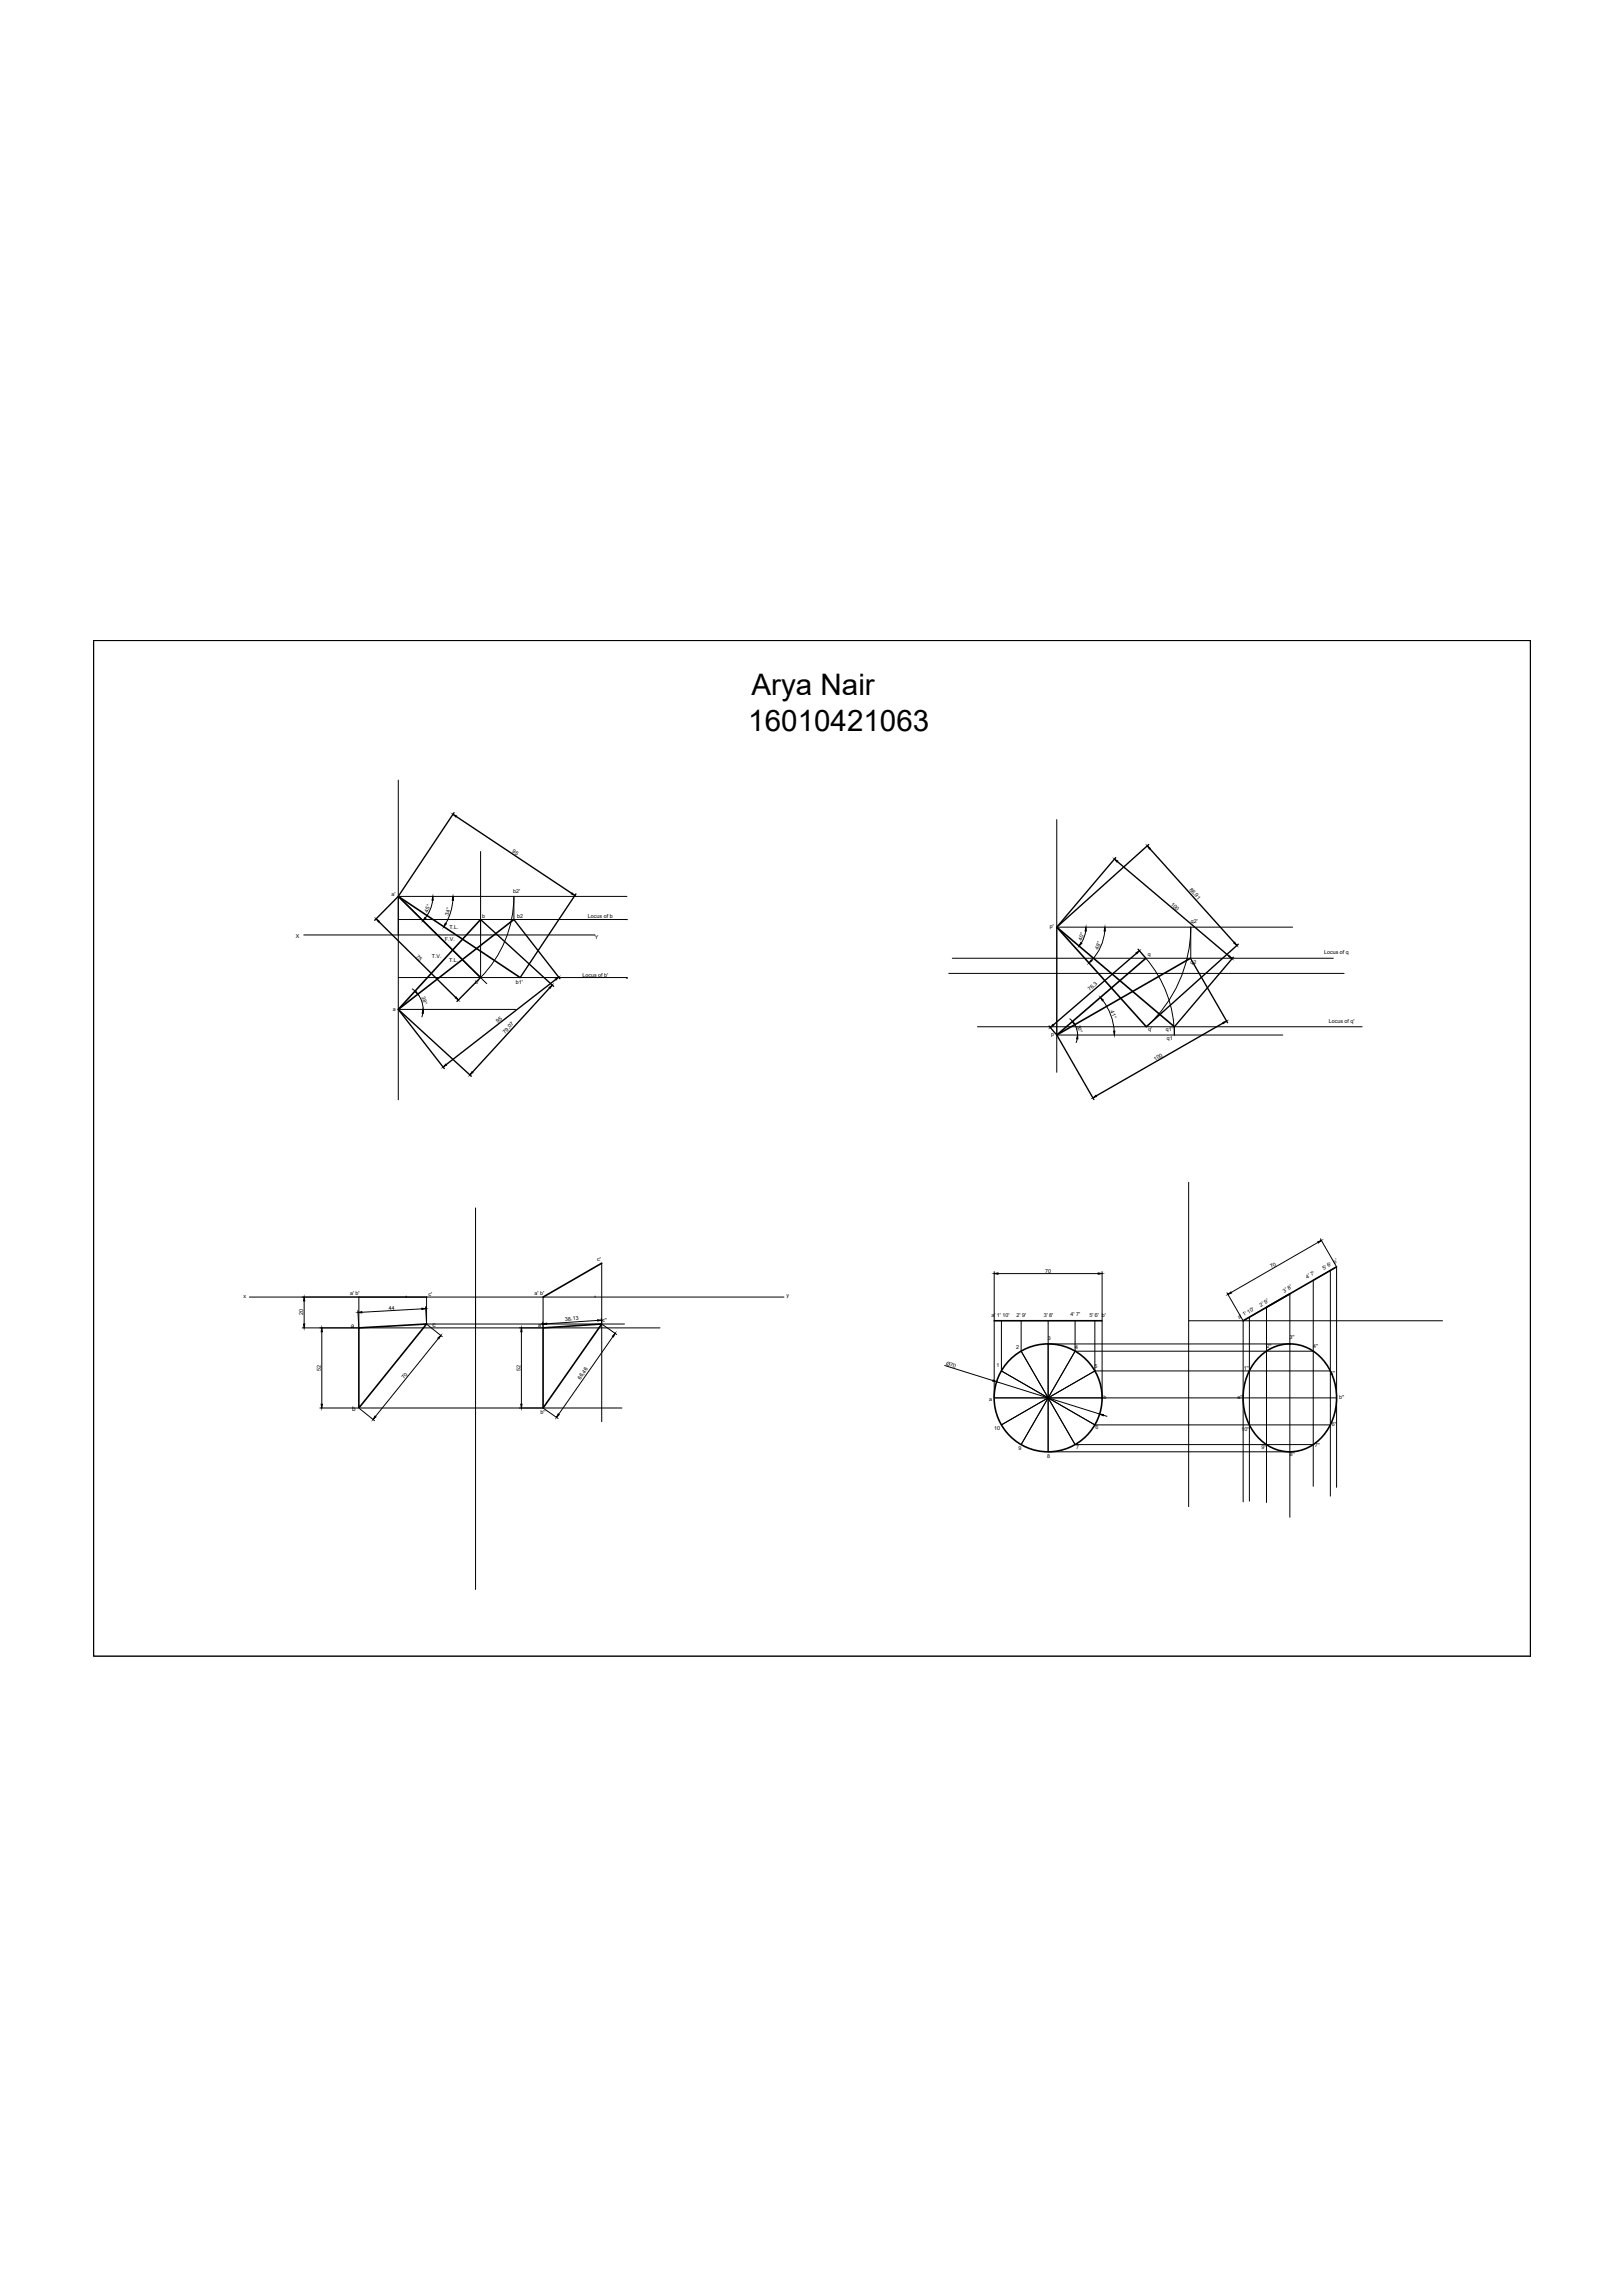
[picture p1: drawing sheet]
<svg xmlns="http://www.w3.org/2000/svg" width="297mm" height="420mm" viewBox="0 0 297 420" stroke-linecap="round" stroke-linejoin="round" font-family="sans-serif">
<defs><g id="words">
<g font-size="5.4">
<text x="137.5" y="127.3">Arya Nair</text>
<text x="137" y="133.8">16010421063</text>
</g>
<g font-size="1.2">
<text x="64.2" y="243.1">a</text>
<text x="79.1" y="243">c</text>
<text x="64.5" y="258.3">b</text>
</g>
<g font-size="1">
<text x="93.7" y="156.1" transform="rotate(33 93.7 156.1)">95</text>
<text x="71.7" y="164">a'</text>
<text x="78.3" y="167.1" transform="rotate(-67 78.3 167.1)">45°</text>
<text x="82.1" y="167.7" transform="rotate(-73 82.1 167.7)">34°</text>
<text x="88.2" y="168">b</text>
<text x="93.9" y="163.5">b2'</text>
<text x="214.2" y="165.7" transform="rotate(40 214.2 165.7)">100</text>
<text x="217.6" y="162.9" transform="rotate(48 217.6 162.9)">86,91</text>
<text x="54.2" y="171.7">X</text>
<text x="81.4" y="172.3">F.V.</text>
<text x="82.2" y="170.1">T.L.</text>
<text x="94.6" y="168.2">b2</text>
<text x="107.6" y="168.1">Locus of b</text>
<text x="108.9" y="171.9">Y</text>
<text x="192.1" y="170">p'</text>
<text x="198" y="172.2" transform="rotate(-70 198 172.2)">40°</text>
<text x="201" y="173.9" transform="rotate(-66 201 173.9)">48°</text>
<text x="218" y="169">q2'</text>
<text x="76.1" y="175.1" transform="rotate(45 76.1 175.1)">75</text>
<text x="79" y="175.5">T.V.</text>
<text x="82.2" y="176.1">T.L.</text>
<text x="106.6" y="178.9">Locus of b'</text>
<text x="210.1" y="175">q</text>
<text x="217.9" y="176.4">q2</text>
<text x="242.3" y="174.6">Locus of q</text>
<text x="71.9" y="185">a</text>
<text x="77.1" y="182.6" transform="rotate(71 77.1 182.6)">38°</text>
<text x="87" y="180.1">b'</text>
<text x="94.4" y="180.1">b1'</text>
<text x="199.4" y="181.5" transform="rotate(-41 199.4 181.5)">76,3</text>
<text x="203.2" y="185.1" transform="rotate(70 203.2 185.1)">41°</text>
<text x="91.1" y="187.3" transform="rotate(-38 91.1 187.3)">95</text>
<text x="92.5" y="189.3" transform="rotate(-48 92.5 189.3)">79,07</text>
<text x="192.4" y="189.6">p</text>
<text x="197.1" y="187.8" transform="rotate(75 197.1 187.8)">30°</text>
<text x="210.1" y="188.8">q'</text>
<text x="213.4" y="188.8">q1'</text>
<text x="213.5" y="190.4">q1</text>
<text x="243.2" y="187.2">Locus of q'</text>
<text x="211.4" y="194.2" transform="rotate(-30 211.4 194.2)">100</text>
<text x="109.3" y="230.9">c'</text>
<text x="191.3" y="233">70</text>
<text x="232.7" y="232.1" transform="rotate(-30 232.7 232.1)">70</text>
<text x="242.3" y="232.5" transform="rotate(-30 242.3 232.5)">5' 6' b'</text>
<text x="44.6" y="237.7">x</text>
<text x="64.1" y="237.1">a' b'</text>
<text x="71.2" y="239.8" transform="rotate(-3 71.2 239.8)">44</text>
<text x="78.4" y="237.3">c'</text>
<text x="97.8" y="237.1">a' b'</text>
<text x="144" y="237.5">y</text>
<text x="230.7" y="239.2" transform="rotate(-30 230.7 239.2)">2' 9'</text>
<text x="235" y="236.6" transform="rotate(-30 235 236.6)">3' 8'</text>
<text x="239.2" y="234.1" transform="rotate(-30 239.2 234.1)">4' 7'</text>
<text x="55.5" y="240.8" transform="rotate(-90 55.5 240.8)">20</text>
<text x="98.5" y="242.9">a''</text>
<text x="103.5" y="241.8" transform="rotate(-4 103.5 241.8)">38,13</text>
<text x="110.2" y="242.1">c''</text>
<text x="181.4" y="241.2">a'</text>
<text x="182.4" y="241.2">1' 10'</text>
<text x="186" y="241.2">2' 9'</text>
<text x="191" y="241.1">3' 8'</text>
<text x="191.8" y="245.4">3</text>
<text x="195.9" y="241">4' 7'</text>
<text x="199.4" y="241.2">5' 6' b'</text>
<text x="226.8" y="241.5" transform="rotate(-30 226.8 241.5)">a' 1' 10'</text>
<text x="236" y="245.1">3''</text>
<text x="58.7" y="251" transform="rotate(-90 58.7 251)">52</text>
<text x="95.2" y="251" transform="rotate(-90 95.2 251)">52</text>
<text x="173.1" y="249.8" transform="rotate(17 173.1 249.8)">Ø70</text>
<text x="182.4" y="250.3">1</text>
<text x="186" y="246.9">2</text>
<text x="196.8" y="246.9">4</text>
<text x="200.3" y="250.5">5</text>
<text x="227.6" y="250.8">1''</text>
<text x="231.8" y="246.8">2''</text>
<text x="240.3" y="246.8">4''</text>
<text x="243.4" y="251.7">5''</text>
<text x="74" y="252.5" transform="rotate(-51 74 252.5)">70</text>
<text x="106.3" y="252.6" transform="rotate(-55 106.3 252.6)">66,46</text>
<text x="181" y="256.5">a</text>
<text x="202" y="256.2">b</text>
<text x="226.5" y="256.1">a''</text>
<text x="245.1" y="256.1">b''</text>
<text x="98.9" y="258.8">b''</text>
<text x="181.9" y="261.8">10</text>
<text x="200.5" y="261.6">6</text>
<text x="227.2" y="261.9">10''</text>
<text x="243.8" y="261">6''</text>
<text x="186.4" y="265.5">9</text>
<text x="191.6" y="267">8</text>
<text x="197" y="265.3">7</text>
<text x="230.9" y="265.3">9''</text>
<text x="236" y="266.5">8''</text>
<text x="240.6" y="264.9">7''</text>
</g>
</g></defs>
<!-- layer: 0 -->
<g fill="none" stroke="#000" stroke-width=".18">
<path d="M72.9 142.8v58.6M88 155.9v23.1a21.2 21.2 0 0 0 6.1-14.9v4.2M193.4 150v46.3M55.6 171.2h53.3M72.9 179h41.9M72.9 164.1l16.2 16M72.9 168.3h15.1M79.2 164.8l-.5 1.7-.8 1.5M82.9 164.8l-.5 2.5-.8 1.8M114.8 164.1h-41.9v7.1M114.8 168.3h-26.8v2.9M173.6 178.2h72.4"/>
<path d="M174.3 175.4h69.7M198.7 170.4l-.2 1-.6 1.2M202.2 170.4a8.8 8.8 0 0 1-2.4 5.4M209.7 175.4a21.5 21.5 0 0 1 5.2 14.1M217.9 175.4v-5.7a24.5 24.5 0 0 1-8.1 18.3M236.6 169.7h-43.2v19.8h41.4M72.9 184.8h21.5M75.5 181l.5 .5M76.5 182l.7 1.3 .2 1.5M77.4 185.5l-.2 .7M178.9 188h70.4M195.8 186.5l.5 .5"/>
<path d="M196.7 187.6l.4 1.1 .1 .8M197.2 190.2l-.2 .7M201.8 183.1a10.5 10.5 0 0 1 2.1 5.7M214.9 188v1.5M217.5 216.5v59.3M45.7 237.5h20v5.6h55.1M55.7 238.2v4.2M65.5 239.9l.2 3M74.3 237.5h.1M77.2 239.6l-11 .6M77.9 239.2l.2 3M87 221.1v22"/>
<path d="M87 237.5h-8.9v4.9h36.2M99.4 237.5v5.6M108.9 237.5h.1M110.1 231.3v29M143.5 237.5h-56.5v53.5M182 232.8v8.8M182.7 233.2h18.3M201.7 232.8v8.8M224.6 236.7l2.8 5M236.1 236.9v40.9M241.2 227.4l-15.9 9.2M241.7 226.8l2.8 5"/>
<path d="M243.5 232.6l-3.2 1.8v37.7M55.3 243.1h10.2M58.5 257.8h7M58.9 243.8v13.3M65.7 257.8h48.1M65.8 257.9l2.7 2.2M78.2 242.5l2.7 2.2M80.2 245l-11.5 14.3M95.4 243.8v13.3M99.3 242l.1 .9M99.5 257.9l2.6 1.8M109.4 241.7l-9.3 .7"/>
<path d="M110.1 241.3v.9M110.3 242.5l2.6 1.8M112.2 244.7l-9.9 14.2M172.9 250l8.8 2.8M182 241.8v14.1h19.7M182.4 253l18.8 5.9M183.3 241.8v9.2l17.1 9.9h43.1M186.9 241.8v5.6l9.9 17.1h43.5M191.8 246v19.8h44.3M191.8 241.8v4.2M191.8 246h44.3M196.8 247.4l-9.9 17.1"/>
<path d="M196.8 241.8v5.6M196.8 247.4h43.5M200.4 251l-17.1 9.9M200.4 241.8v9.2M200.4 251h43.1M201.7 241.8v14.1M201.7 255.9h42.9M201.9 259.1l.7 .2M217.5 241.8h46.5M228.7 241.1l3.1-1.8v35.8M228.7 274.8v-33.7l-1.2 .7v33.2M244.6 272.3v-40.4l-1.1 .7v41.3"/>
</g>
<g fill="#000" stroke="#000" stroke-width=".18">
<path d="M82.9 149.1l.7 .3-.2 .2zM204 157.3l.6 .3-.2 .2zM210 154.9l.5 .4-.1 .2zM68.8 168.2l.6 .4-.2 .2zM77.8 168l.2 .1-.6 .5zM79.2 164.1l.1 .7h-.2zM81.5 169l.2 .1-.5 .6zM82.9 164.1l.1 .7h-.2zM101.6 179.2l.7-.3-.5 .5zM104.7 163.5l.5 .4-.6-.2zM197.8 172.6l.2 .1-.5 .5zM198.8 169.7v.7h-.2z"/>
<path d="M199.7 175.7l.2 .2-.6 .4zM202.2 169.7l.1 .7h-.2zM207.9 174.4l.6-.3-.4 .5zM225 175l.5 .5-.6-.4zM225.8 172.6l.2-.1 .4 .6zM75.9 181.6l.2-.2 .4 .6zM77.4 184.8l.1 .7h-.2zM81.6 194.8l.1 .2-.6 .4zM83.5 182.5l.4 .6-.6-.4zM86.4 196.2l.2 .2-.6 .4zM100.5 180.8l.6-.5-.4 .6zM192.7 187.6l.1 .1-.6 .4z"/>
<path d="M196.2 187.1l.2-.2 .3 .7zM197.2 189.5l.1 .7h-.3zM201.4 182.6l.5 .5-.2 .1zM203.8 188.8h.2l-.1 .7zM223.8 187.2l.7-.3-.6 .5zM200 201l.6-.5 .1 .2zM55.7 237.5l.1 .7h-.3zM77.2 239.5l.7 .1-.7 .1zM182 233.2l.7-.2v.3zM201 233l.7 .2-.7 .1zM224.7 237l.6-.5 .1 .2zM241.2 227.3l.6-.2-.5 .5z"/>
<path d="M55.5 242.4h.3l-.1 .7zM58.9 243.1l.1 .7h-.2zM58.8 257.1h.2l-.1 .7zM65.5 240.3l.7-.2v.3zM68.6 259.2l.2 .2-.5 .5zM80.1 245l.6-.5-.4 .6zM95.4 243.1l.1 .7h-.2zM95.3 257.1h.2l-.1 .7zM99.3 242.4l.7-.2 .1 .3zM102.2 258.8l.1 .2-.4 .5zM109.4 241.6l.7 .1-.7 .2zM112.6 244.1l-.3 .7-.2-.2z"/>
<path d="M181.8 252.6l.6 .4-.7-.1zM201.2 258.9l.8 .1-.1 .2z"/>
</g>
<g fill="none" stroke="#000" stroke-width=".3">
<path d="M88 179l-15.1-14.9 22.3 14.9M88 168.3l-15.1 16.5 21.2-16.5M209.7 175.4l-16.3 14.1 24.5-14.1M209.8 188l-16.4-18.3 21.5 18.3M65.7 237.5h12.4M110.1 231.3l-10.7 6.2M236.1 236.9l-4.3 2.4M244.6 231.9l-17.1 9.9M65.7 243.1l12.4-.7-12.4 15.4zM99.4 243.1l10.7-.7-10.7 15.4zM182 241.8h19.7M230.4 248.5a7.9 7.9 0 0 1 12.7 1.8 10.7 10.7 0 0 1-3 14.3 7.9 7.9 0 0 1-11.1-3 11 11 0 0 1 1.4-13.1z"/>
<circle cx="191.8" cy="255.9" r="9.9"/>
</g>
<g fill="none" stroke="#000" stroke-width=".25">
<path d="M17.1 117.2h263v186h-263zM83.1 148.8l-10.1 15.2M83.5 149.5l21.1 14M204.5 157.7l20.5 17.4M210.2 154.6l-16.7 15 10.7-12.6M210.4 155.4l15.5 17.2M69.3 168.7l14.1 13.9M72.8 164.2l-4.2 4.3M87.8 179.1l-4.2 4.2M88.1 168.5l13.2 12.1M94.2 168.5l8.3 10.7M101.7 179.3l-20.1 15.6"/>
<path d="M105.4 163.7l-10.1 15.1M114.8 168.3v.1M114.8 179v.1M208 174.5l-15.2 13.2M208.3 173.8l1.3 1.5M218 175.6l6.7 11.6M225.7 175.3l-10.7 12.5M226.6 172.9l-16.7 15M73 184.9l8.3 10.7M73 184.9l13.3 12.1M100.6 180.9l-14.1 15.4M192 187.8l1.3 1.5"/>
<path d="M193.5 189.6l6.7 11.7M223.9 187.3l-23.3 13.3"/>
</g>
<use href="#words"/>
</svg>
